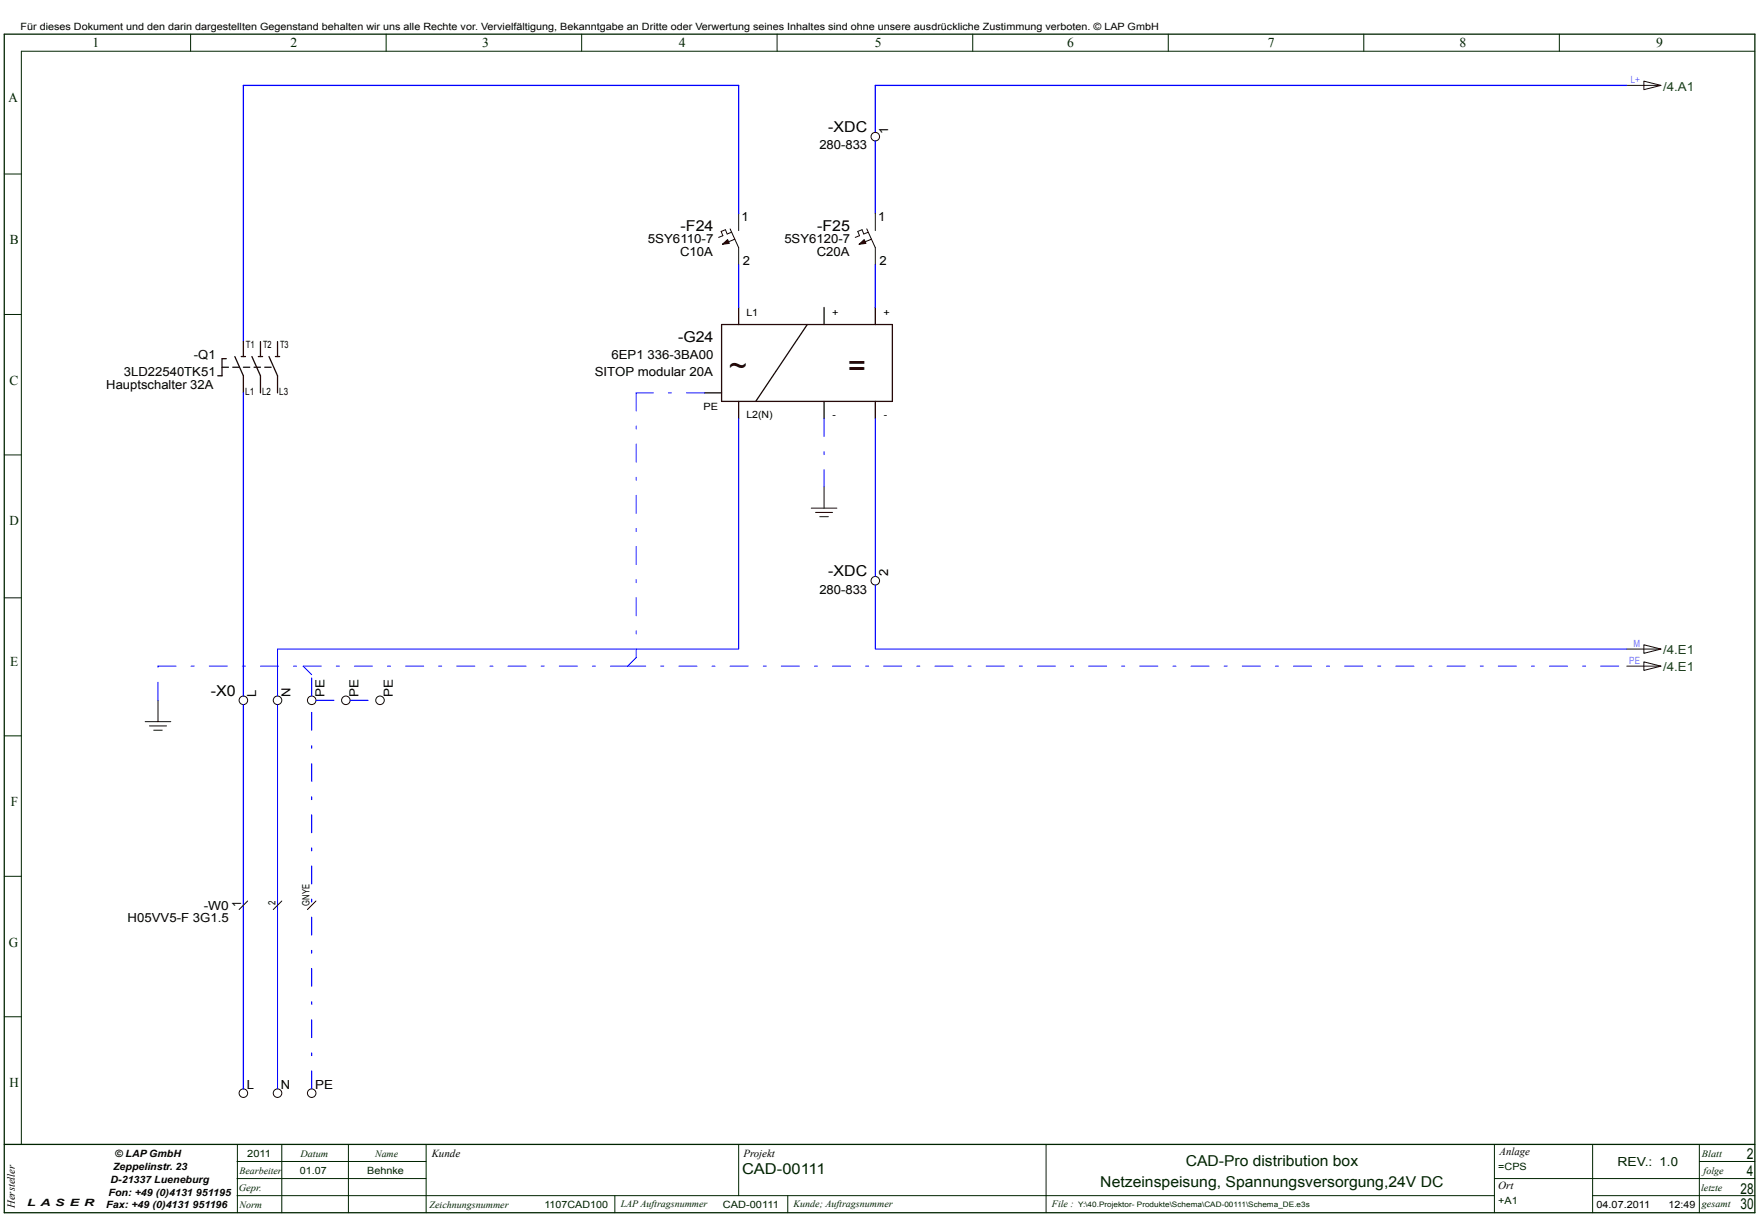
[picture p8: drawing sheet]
<svg xmlns="http://www.w3.org/2000/svg" width="411mm" height="285mm" viewBox="0 0 411 285" stroke-linecap="round" stroke-linejoin="round" font-family="sans-serif">
<defs><g id="words">
<g font-size="7" fill="#240000">
<text x="170.7" y="88">~</text>
<text x="198.6" y="88">=</text>
</g>
<g font-size="3.5">
<text x="194" y="31">-XDC</text>
<text x="159.4" y="54">-F24</text>
<text x="191.4" y="54">-F25</text>
<text x="158.8" y="80">-G24</text>
<text x="194" y="135">-XDC</text>
<text x="49.4" y="163">-X0</text>
</g>
<g font-size="3.5" fill="#002400">
<text x="173.8" y="275">CAD-00111</text>
<text x="277.7" y="273">CAD-Pro distribution box</text>
<text x="409.1" y="275.5">4</text>
<text x="409.1" y="271.5">2</text>
<text x="257.7" y="278">Netzeinspeisung, Spannungsversorgung,24V DC</text>
<text x="407.6" y="279.5">28</text>
<text x="407.6" y="283.2">30</text>
</g>
<g font-size="3.2" fill="#002400">
<text x="21.7" y="11">1</text>
<text x="68" y="11">2</text>
<text x="112.9" y="11">3</text>
<text x="159" y="11">4</text>
<text x="204.9" y="11">5</text>
<text x="249.9" y="11">6</text>
<text x="296.9" y="11">7</text>
<text x="341.8" y="11">8</text>
<text x="387.9" y="11">9</text>
<text x="2" y="24">A</text>
<text x="2.3" y="57.2">B</text>
<text x="2.2" y="90.1">C</text>
<text x="2.2" y="123">D</text>
<text x="2.4" y="155.9">E</text>
<text x="2.5" y="188.8">F</text>
<text x="2.1" y="221.7">G</text>
<text x="2.2" y="254.6">H</text>
</g>
<g font-size="2.9" fill="#008000">
<text x="389.5" y="21.2">/4.A1</text>
<text x="389.5" y="153.2">/4.E1</text>
<text x="389.5" y="157.2">/4.E1</text>
</g>
<g font-size="2.9">
<text x="191.9" y="35">280-833</text>
<text x="208" y="31.3" transform="rotate(-90 208 31.3)">1</text>
<text x="173.7" y="51.8">1</text>
<text x="205.7" y="51.8">1</text>
<text x="151.7" y="57">5SY6110-7</text>
<text x="159.3" y="60">C10A</text>
<text x="183.7" y="57">5SY6120-7</text>
<text x="191.3" y="60">C20A</text>
<text x="174" y="62">2</text>
<text x="206" y="62">2</text>
<text x="45.4" y="84">-Q1</text>
<text x="143.2" y="84">6EP1 336-3BA00</text>
<text x="29" y="88">3LD22540TK51</text>
<text x="139.3" y="88">SITOP modular 20A</text>
<text x="24.9" y="91">Hauptschalter 32A</text>
<text x="208" y="135" transform="rotate(-90 208 135)">2</text>
<text x="191.9" y="139">280-833</text>
<text x="60" y="163.2" transform="rotate(-90 60 163.2)">L</text>
<text x="68" y="163.2" transform="rotate(-90 68 163.2)">N</text>
<text x="76" y="163.2" transform="rotate(-90 76 163.2)">PE</text>
<text x="84" y="163.2" transform="rotate(-90 84 163.2)">PE</text>
<text x="92" y="163.2" transform="rotate(-90 92 163.2)">PE</text>
<text x="29.9" y="216">H05VV5-F 3G1.5</text>
<text x="47.7" y="213">-W0</text>
<text x="56.5" y="212.3" transform="rotate(-90 56.5 212.3)">1</text>
<text x="57.8" y="255">L</text>
<text x="65.8" y="255">N</text>
<text x="73.8" y="255">PE</text>
</g>
<text font-size="2.9" fill="#002400" x="378.8" y="273">REV.: 1.0</text>
<g font-size="2.5">
<text x="101.1" y="271">Kunde</text>
<text x="174.1" y="271">Projekt</text>
<text x="351.2" y="270.5">Anlage</text>
<text x="350.9" y="278.5">Ort</text>
<text x="3.5" y="282.9" transform="rotate(-90 3.5 282.9)">Hersteller</text>
</g>
<g font-size="2.3">
<text x="4.8" y="7">Für dieses Dokument und den darin dargestellten Gegenstand behalten wir uns alle Rechte vor. Vervielfältigung, Bekanntgabe an Dritte oder Verwertung seines Inhaltes sind ohne unsere ausdrückliche Zustimmung verboten. © LAP GmbH</text>
<text x="174.8" y="74">L1</text>
<text x="194.9" y="74">+</text>
<text x="206.9" y="74">+</text>
<text x="57.6" y="81.4">T1</text>
<text x="61.6" y="81.4">T2</text>
<text x="65.6" y="81.4">T3</text>
<text x="57.4" y="92.6">L1</text>
<text x="61.4" y="92.6">L2</text>
<text x="65.4" y="92.6">L3</text>
<text x="164.8" y="96">PE</text>
<text x="174.8" y="98">L2(N)</text>
<text x="195" y="98">-</text>
<text x="207" y="98">-</text>
<text x="64.5" y="212" transform="rotate(-90 64.5 212)">2</text>
<text x="72.5" y="212.1" transform="rotate(-90 72.5 212.1)">GNYE</text>
<text x="26.5" y="274">Zeppelinstr. 23</text>
<text x="26.9" y="271">© LAP GmbH</text>
<text x="25.4" y="280">Fon: +49 (0)4131 951195</text>
<text x="25.9" y="277">D-21337 Lueneburg</text>
<text x="6.4" y="282.5">L A S E R</text>
<text x="24.9" y="283">Fax: +49 (0)4131 951196</text>
<text x="373.9" y="283">04.07.2011</text>
<text x="390.8" y="283">12:49</text>
</g>
<g font-size="2.3" fill="#4891ff">
<text x="382" y="19.5">L+</text>
<text x="381.6" y="155.5">PE</text>
<text x="382.6" y="151.5">M</text>
</g>
<g font-size="2.3" fill="#002400">
<text x="56.1" y="275">Bearbeiter</text>
<text x="57.9" y="271">2011</text>
<text x="70.2" y="275">01.07</text>
<text x="70.3" y="271">Datum</text>
<text x="86" y="275">Behnke</text>
<text x="87.8" y="271">Name</text>
<text x="350.9" y="274">=CPS</text>
<text x="398.6" y="271">Blatt</text>
<text x="399" y="275">folge</text>
<text x="55.9" y="279">Gepr.</text>
<text x="398.4" y="279">letzte</text>
<text x="56.1" y="283">Norm</text>
<text x="100.6" y="282.8">Zeichnungsnummer</text>
<text x="127.5" y="283">1107CAD100</text>
<text x="145.4" y="282.6">LAP Auftragsnummer</text>
<text x="169.3" y="283">CAD-00111</text>
<text x="185.9" y="282.6">Kunde; Auftragsnummer</text>
<text x="246.4" y="282.6">File :</text>
<text x="350.9" y="282">+A1</text>
<text x="398.6" y="282.6">gesamt</text>
</g>
<text font-size="1.8" fill="#002400" x="252.5" y="282.6">Y:\40.Projektor- Produkte\Schema\CAD-00111\Schema_DE.e3s</text>
</g></defs>
<path d="M1 8h410v276h-410zM1 268h410" fill="none" stroke="#002400" stroke-width=".3"/>
<g fill="none" stroke="#002400" stroke-width=".23">
<path d="M44.6 8v4M90.4 8v4M136.2 8v4M182 8v4M227.8 8v4M273.6 8v4M319.4 8v4M365.2 8v4M411 12h-406v256M1 40.8h4M1 73.6h4M1 106.5h4"/>
<path d="M1 140h4M1 172.3h4M1 205.2h4M1 238.1h4M55.5 272h44.3M55.5 276h44.3M55.6 268v16M66 268v16M81.6 268v16M99.8 268v16M173 268v12M245 268v16"/>
<path d="M350 276h61M350 268v16M373 268v16M398 268v16M398 272h13M55.5 280h294.5M144 280v4M184.5 280v4M373 280h38"/>
</g>
<g fill="none" stroke="#240000" stroke-width=".23">
<path d="M385 19l4 1-4 1zM381 20h8M171 53.6l2 4.4v4M171.3 54.4l-1 .4-.4-1-1 .4 .4 1-1 .4M172.1 56l-2.9 1.2M173 50v4M203 53.6l2 4.4v4M203.3 54.4l-1 .4-.4-1-1 .4 .4 1-1 .4M204.1 56l-2.9 1.2M205 50v4M190 119h6M193 114v5"/>
<path d="M191 120h4M192 121h2M381 152h8M381 156h8M385 151l4 1-4 1zM385 155l4 1-4 1zM34 169h6M35 170h4M36 171h2M37 164v5M58 211l-2 2M66 211l-2 2"/>
<path d="M74 211l-2 2"/>
<circle cx="205" cy="32" r="1"/>
<circle cx="205" cy="136" r="1"/>
<circle cx="57" cy="164" r="1"/>
<circle cx="65" cy="164" r="1"/>
<circle cx="73" cy="164" r="1"/>
<circle cx="81" cy="164" r="1"/>
<circle cx="89" cy="164" r="1"/>
<circle cx="57" cy="256" r="1"/>
<circle cx="65" cy="256" r="1"/>
<circle cx="73" cy="256" r="1"/>
</g>
<g fill="none" stroke="#240000" stroke-width=".3">
<path d="M57 80v3.5M61 80v3.5M65 80v3.5M169 76h40v18h-40zM173 72v4M189.1 76l-12.1 18M193 72v4M205 72v4M52 86h1.5M53 84h-1v4h-1M54.5 86h1.5M55 83.5l2 4.5v4"/>
<path d="M56.5 83.5h1M57 86h1.5M59 83.5l2 4.5v4M59.5 86h1.5M60.5 83.5h1M62 86h1.5M63 83.5l2 4.5v4M64.5 83.5h1M165 92h4M173 94v4M193 94v4M205 94v4"/>
</g>
<g fill="#240000" stroke="#240000" stroke-width=".23">
<path d="M169.2 57.2l1.2-1.1 .4 .9z"/>
<path d="M201.2 57.2l1.2-1.1 .4 .9z"/>
</g>
<g fill="none" stroke="#00f" stroke-width=".23" stroke-dasharray="4.2 3.5 .7 3.5">
<path d="M149 92v62M165 92h-16M193 98v16M37 156h34M71 156h76M73 158l-2-2M147 156h234M149 154l-2 2M37 164v-8M73 163v-5M74 164h6M82 164h6"/>
<path d="M73 255v-90"/>
</g>
<path d="M205 33v17M381 20h-176v11M173 50v-30h-116v60M173 62v10M205 62v10M57 92v71M57 165v90" fill="none" stroke="#00f" stroke-width=".3"/>
<path d="M173 98v54h-108v11M205 98v37M205 137v15h176M65 165v90" fill="none" stroke="#00f" stroke-width=".23"/>
<use href="#words"/>
</svg>
